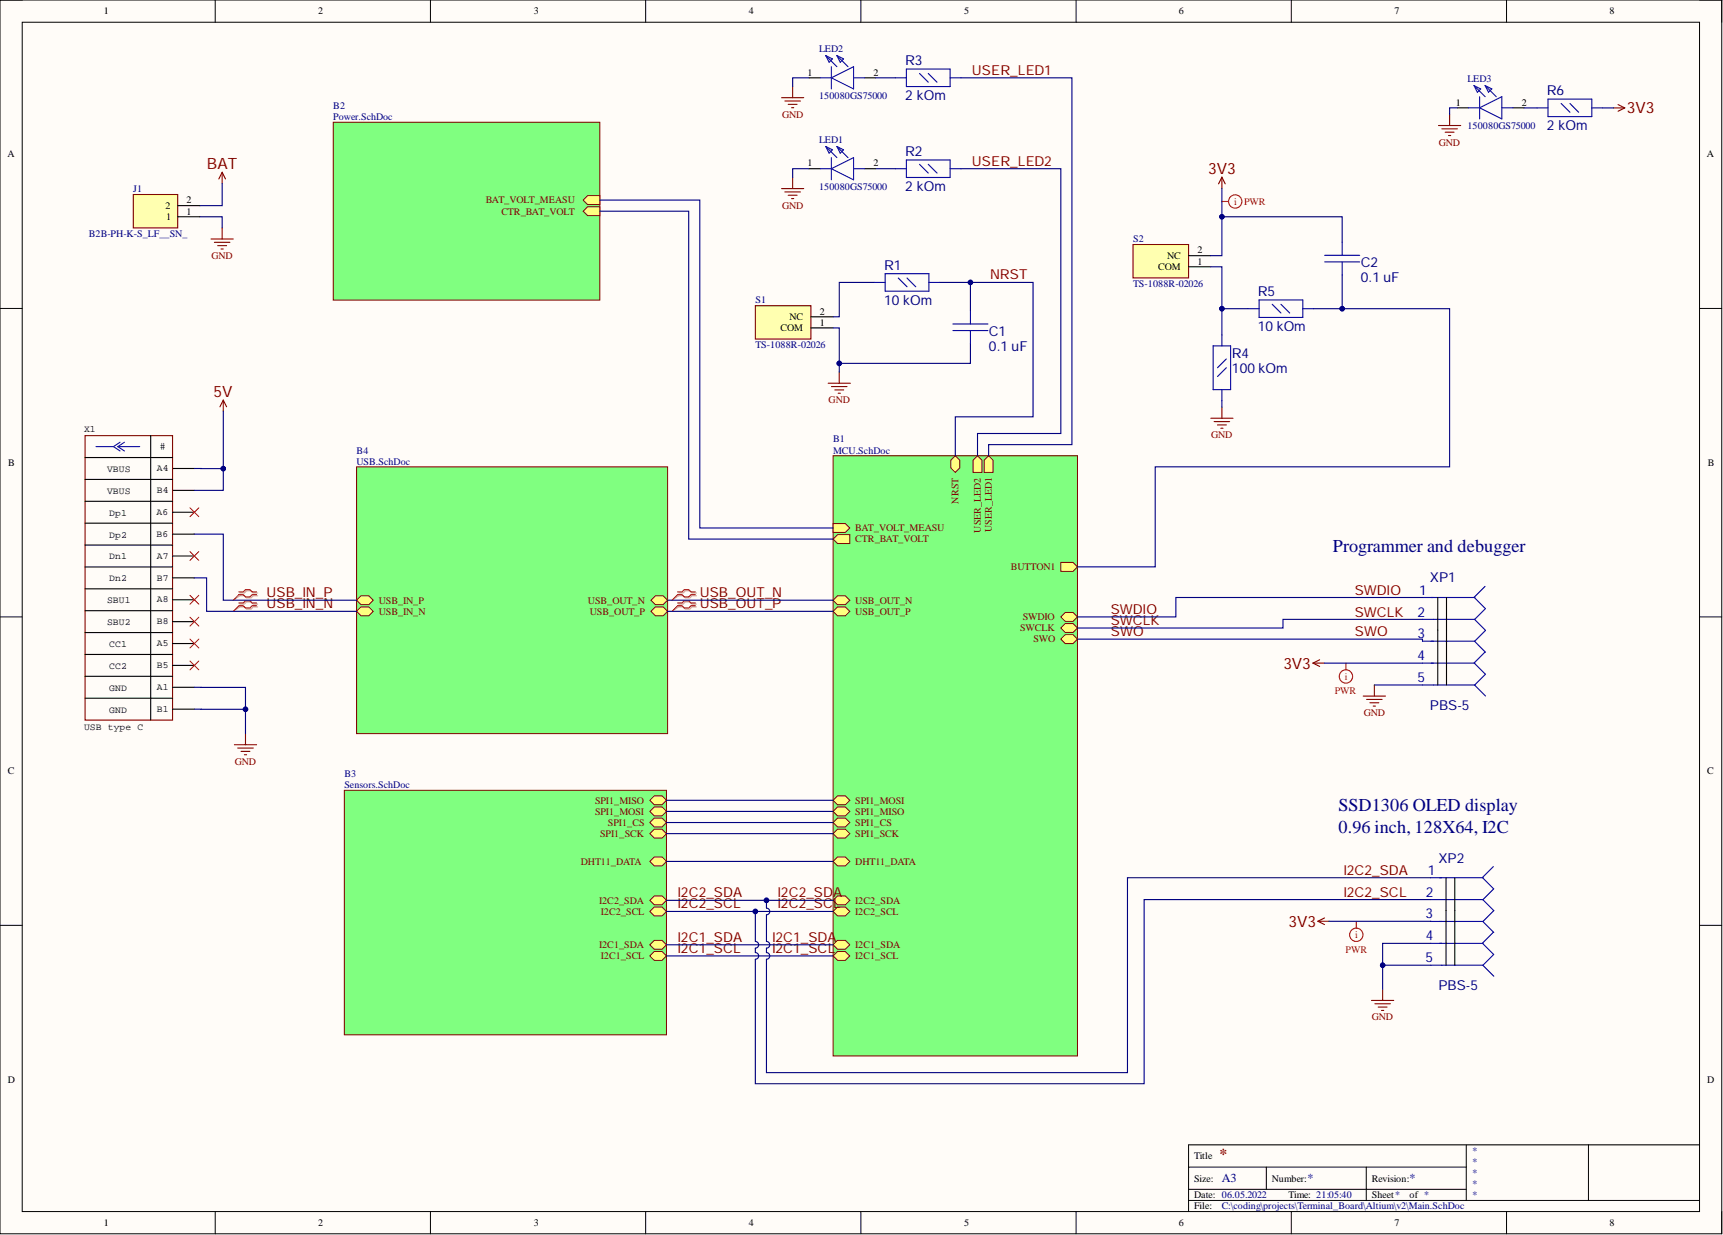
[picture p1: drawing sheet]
<svg xmlns="http://www.w3.org/2000/svg" width="393mm" height="282mm" viewBox="0 0 393 282" stroke-linecap="round" stroke-linejoin="round" font-family="sans-serif">
<defs><g id="words">
<g font-size="4.1" fill="#000080">
<text x="304.3" y="125.9">Programmer and debugger</text>
<text x="305.6" y="185">SSD1306 OLED display</text>
<text x="305.6" y="190.1">0.96 inch, 128X64, I2C</text>
</g>
<g font-size="3.6" fill="#800000">
<text x="371.4" y="25.9">3V3</text>
<text x="47.3" y="38.6">BAT</text>
<text x="275.8" y="39.7">3V3</text>
<text x="48.8" y="90.6">5V</text>
<text x="293" y="152.6">3V3</text>
<text x="294.2" y="211.5">3V3</text>
</g>
<text font-size="3.5" fill="#800000" x="278.4" y="264.6">*</text>
<g font-size="3.1" fill="#000080">
<text x="206.7" y="14.9">R3</text>
<text x="206.7" y="22.9">2 kOm</text>
<text x="353.2" y="21.7">R6</text>
<text x="353.2" y="29.8">2 kOm</text>
<text x="206.7" y="35.6">R2</text>
<text x="206.7" y="43.6">2 kOm</text>
<text x="201.9" y="61.6">R1</text>
<text x="310.6" y="60.9">C2</text>
<text x="310.6" y="64.4">0.1 uF</text>
<text x="201.9" y="69.6">10kOm</text>
<text x="287.1" y="67.6">R5</text>
<text x="225.8" y="76.6">C1</text>
<text x="287.1" y="75.6">10kOm</text>
<text x="225.8" y="80.2">0.1 uF</text>
<text x="281.2" y="81.6">R4</text>
<text x="281.2" y="85.2">100kOm</text>
<text x="326.5" y="132.9">XP1</text>
<text x="326.5" y="162">PBS-5</text>
<text x="328.4" y="196.9">XP2</text>
<text x="328.4" y="226">PBS-5</text>
</g>
<g font-size="3.1" fill="#800000">
<text x="221.9" y="17.1">USER_LED1</text>
<text x="221.9" y="37.9">USER_LED2</text>
<text x="226" y="63.8">NRST</text>
<text x="60.9" y="136.3">USB_IN_P</text>
<text x="159.8" y="136.3">USB_OUT_N</text>
<text x="309.3" y="135.7">SWDIO</text>
<text x="60.9" y="138.9">USB_IN_N</text>
<text x="159.8" y="138.9">USB_OUT_P</text>
<text x="253.6" y="140.1">SWDIO</text>
<text x="253.6" y="142.7">SWCLK</text>
<text x="309.3" y="140.7">SWCLK</text>
<text x="253.6" y="145.2">SWO</text>
<text x="309.3" y="145.2">SWO</text>
<text x="306.7" y="199.7">I2C2_SDA</text>
<text x="154.7" y="204.8">I2C2_SDA</text>
<text x="154.7" y="207.3">I2C2_SCL</text>
<text x="177.5" y="204.8">I2C2_SDA</text>
<text x="177.5" y="207.3">I2C2_SCL</text>
<text x="306.7" y="204.6">I2C2_SCL</text>
<text x="154.7" y="215">I2C1_SDA</text>
<text x="176.2" y="215">I2C1_SDA</text>
<text x="154.7" y="217.5">I2C1_SCL</text>
<text x="176.2" y="217.5">I2C1_SCL</text>
</g>
<g font-size="3.1" fill="#0000b4">
<text x="324" y="135.7">1</text>
<text x="323.6" y="140.7">2</text>
<text x="323.6" y="145.7">3</text>
<text x="323.6" y="155.7">5</text>
<text x="323.6" y="150.7">4</text>
<text x="325.9" y="199.7">1</text>
<text x="325.4" y="209.6">3</text>
<text x="325.5" y="204.6">2</text>
<text x="325.5" y="214.6">4</text>
<text x="325.4" y="219.6">5</text>
</g>
<g font-size="2.8" fill="#000080">
<text x="278.9" y="269.8">A3</text>
<text x="298.5" y="269.8">*</text>
<text x="321.8" y="269.8">*</text>
</g>
<g font-size="2.3">
<text x="23.7" y="3.3">1</text>
<text x="72.6" y="3.3">2</text>
<text x="121.9" y="3.3">3</text>
<text x="170.9" y="3.3">4</text>
<text x="220.1" y="3.3">5</text>
<text x="269.1" y="3.3">6</text>
<text x="318.3" y="3.3">7</text>
<text x="367.4" y="3.3">8</text>
<text x="184.4" y="17.3">1</text>
<text x="199.4" y="17.3">2</text>
<text x="332.4" y="24.1">1</text>
<text x="347.4" y="24.1">2</text>
<text x="1.7" y="35.9">A</text>
<text x="389.7" y="35.9">A</text>
<text x="184.4" y="38">1</text>
<text x="199.4" y="38">2</text>
<text x="37.8" y="47.7">2</text>
<text x="42.6" y="46.4">2</text>
<text x="38" y="50.2">1</text>
<text x="42.6" y="49">1</text>
<text x="266.4" y="59.1">NC</text>
<text x="273.4" y="57.8">2</text>
<text x="264.4" y="61.6">COM</text>
<text x="273.4" y="60.4">1</text>
<text x="187.1" y="71.8">2</text>
<text x="178.2" y="75.6">COM</text>
<text x="180.2" y="73.1">NC</text>
<text x="187.1" y="74.3">1</text>
<text x="1.9" y="106.4">B</text>
<text x="389.8" y="106.4">B</text>
<text x="1.8" y="176.7">C</text>
<text x="389.8" y="176.7">C</text>
<text x="1.8" y="247.2">D</text>
<text x="389.8" y="247.2">D</text>
<text x="272.6" y="264.6">Title</text>
<text x="272.6" y="269.7">Size:</text>
<text x="290.4" y="269.7">Number:</text>
<text x="313.2" y="269.7">Revision:</text>
<text x="272.6" y="273.5">Date: 06.05.2022</text>
<text x="294.2" y="273.5">Time: 21:05:40</text>
<text x="313.2" y="273.5">Sheet*</text>
<text x="321.8" y="273.5">of *</text>
<text x="23.7" y="279.8">1</text>
<text x="72.6" y="279.8">2</text>
<text x="121.9" y="279.8">3</text>
<text x="170.9" y="279.8">4</text>
<text x="220.1" y="279.8">5</text>
<text x="269.1" y="279.8">6</text>
<text x="272.6" y="276">File:</text>
<text x="318.3" y="279.8">7</text>
<text x="367.4" y="279.8">8</text>
</g>
<g font-size="2.3" fill="#000080">
<text x="187" y="11.9">LED2</text>
<text x="187" y="22.6">150080GS75000</text>
<text x="335" y="18.8">LED3</text>
<text x="76.1" y="24.9">B2</text>
<text x="76.1" y="27.4">Power.SchDoc</text>
<text x="335" y="29.4">150080GS75000</text>
<text x="187" y="32.6">LED1</text>
<text x="30.4" y="43.9">J1</text>
<text x="187" y="43.3">150080GS75000</text>
<text x="20.3" y="54">B2B-PH-K-S_LF__SN_</text>
<text x="258.7" y="55.3">S2</text>
<text x="258.7" y="65.5">TS-1088R-02026</text>
<text x="172.4" y="69.3">S1</text>
<text x="172.4" y="79.4">TS-1088R-02026</text>
<text x="190.2" y="101">B1</text>
<text x="81.4" y="103.5">B4</text>
<text x="81.4" y="106">USB.SchDoc</text>
<text x="190.2" y="103.5">MCU.SchDoc</text>
<text x="78.6" y="177.3">B3</text>
<text x="78.6" y="179.9">Sensors.SchDoc</text>
<text x="336" y="263.3">*</text>
<text x="336" y="265.9">*</text>
<text x="336" y="268.4">*</text>
<text x="336" y="270.9">*</text>
<text x="336" y="273.5">*</text>
<text x="278.9" y="276">C:\coding\projects\Terminal_Board\Altium\v2\Main.SchDoc</text>
</g>
<g font-size="2.3" fill="#800000">
<text x="178.5" y="26.9">GND</text>
<text x="328.5" y="33.2">GND</text>
<text x="110.9" y="46.4">BAT_VOLT_MEASU</text>
<text x="178.5" y="47.6">GND</text>
<text x="114.5" y="49">CTR_BAT_VOLT</text>
<text x="48.3" y="59.1">GND</text>
<text x="189.2" y="92">GND</text>
<text x="276.5" y="100">GND</text>
<text x="218.8" y="114.9" transform="rotate(-90 218.8 114.9)">NRST</text>
<text x="195.3" y="121.3">BAT_VOLT_MEASU</text>
<text x="195.3" y="123.8">CTR_BAT_VOLT</text>
<text x="223.9" y="121.6" transform="rotate(-90 223.9 121.6)">USER_LED2</text>
<text x="226.5" y="121.4" transform="rotate(-90 226.5 121.4)">USER_LED1</text>
<text x="230.8" y="130.1">BUTTON1</text>
<text x="86.5" y="137.8">USB_IN_P</text>
<text x="134.2" y="137.8">USB_OUT_N</text>
<text x="195.3" y="137.8">USB_OUT_N</text>
<text x="86.5" y="140.3">USB_IN_N</text>
<text x="134.7" y="140.3">USB_OUT_P</text>
<text x="195.3" y="140.3">USB_OUT_P</text>
<text x="233.5" y="141.6">SWDIO</text>
<text x="232.9" y="144.1">SWCLK</text>
<text x="235.9" y="146.6">SWO</text>
<text x="311.3" y="163.5">GND</text>
<text x="53.6" y="174.5">GND</text>
<text x="135.8" y="186">SPI1_MOSI</text>
<text x="135.8" y="183.4">SPI1_MISO</text>
<text x="195.3" y="183.4">SPI1_MOSI</text>
<text x="195.3" y="186">SPI1_MISO</text>
<text x="137" y="191">SPI1_SCK</text>
<text x="138.8" y="188.5">SPI1_CS</text>
<text x="195.3" y="191">SPI1_SCK</text>
<text x="195.3" y="188.5">SPI1_CS</text>
<text x="132.6" y="197.4">DHT11_DATA</text>
<text x="195.3" y="197.4">DHT11_DATA</text>
<text x="136.8" y="206.2">I2C2_SDA</text>
<text x="137.2" y="208.8">I2C2_SCL</text>
<text x="195.3" y="206.2">I2C2_SDA</text>
<text x="195.3" y="208.8">I2C2_SCL</text>
<text x="136.8" y="216.4">I2C1_SDA</text>
<text x="137.2" y="218.9">I2C1_SCL</text>
<text x="195.3" y="218.9">I2C1_SCL</text>
<text x="195.3" y="216.4">I2C1_SDA</text>
<text x="313.2" y="232.9">GND</text>
</g>
<g font-size="2.3" fill="#f00">
<text x="281.7" y="46.8">i</text>
<text x="284" y="46.8">PWR</text>
<text x="307" y="155.2">i</text>
<text x="304.7" y="158.5">PWR</text>
<text x="309.4" y="214.1">i</text>
<text x="307.2" y="217.4">PWR</text>
</g>
<g font-size="2.2">
<text x="19.2" y="98.5">X1</text>
<text x="24.4" y="107.7">VBUS</text>
<text x="35.8" y="107.5">A4</text>
<text x="36.5" y="102.5">#</text>
<text x="24.4" y="112.7">VBUS</text>
<text x="35.8" y="112.5">B4</text>
<text x="24.9" y="117.7">Dp1</text>
<text x="35.8" y="117.5">A6</text>
<text x="24.9" y="122.7">Dp2</text>
<text x="35.8" y="122.5">B6</text>
<text x="24.9" y="127.7">Dn1</text>
<text x="35.8" y="127.5">A7</text>
<text x="24.4" y="137.7">SBU1</text>
<text x="24.9" y="132.7">Dn2</text>
<text x="35.8" y="132.5">B7</text>
<text x="35.8" y="137.5">A8</text>
<text x="24.4" y="142.7">SBU2</text>
<text x="35.8" y="142.5">B8</text>
<text x="24.9" y="147.7">CC1</text>
<text x="35.8" y="147.5">A5</text>
<text x="24.9" y="152.7">CC2</text>
<text x="35.8" y="152.5">B5</text>
<text x="24.9" y="157.7">GND</text>
<text x="35.8" y="157.5">A1</text>
<text x="19.2" y="166.5">USB type C</text>
<text x="24.9" y="162.7">GND</text>
<text x="35.8" y="162.4">B1</text>
</g>
</g></defs>
<path d="M0 0h393.1v281.6h-393.1z" fill-rule="evenodd" fill="#fffcf8"/>
<path d="M0 0h393.1v281.6h-393.1z" fill="none" stroke="#000" stroke-width=".23"/>
<path d="M5.1 5.1h382.9v271.4h-382.9z" fill-rule="evenodd" fill="#fffcf8"/>
<g fill="none" stroke="#000" stroke-width=".23">
<path d="M0 0h5.1M5.1 5.1h382.9v271.4h-382.9zM49.1 0v5.1M98.3 0v5.1M147.4 0v5.1M196.5 0v5.1M245.7 0v5.1M294.8 0v5.1M343.9 0v5.1M388 0h5.1v5.1M0 70.4h5.1M388 70.4h5.1"/>
<path d="M0 140.8h5.1M388 140.8h5.1M0 211.2h5.1M388 211.2h5.1M49.1 276.5v5.1M98.3 276.5v5.1M147.4 276.5v5.1M196.5 276.5v5.1M245.7 276.5v5.1M271.3 266.4h63.4M271.3 274h116.7M271.3 271.4h63.4"/>
<path d="M289.1 266.4v5M294.8 276.5v5.1M311.9 266.4v7.6M334.7 261.3v12.7M343.9 276.5v5.1M362.6 261.3v12.7M388 261.3h-116.7v15.2M393.1 276.5v5.1"/>
</g>
<path d="M190.2 104h55.8v137h-55.8z" fill-rule="evenodd" fill="#80ff80"/>
<path d="M190.2 104h55.8v137h-55.8z" fill="none" stroke="#800000" stroke-width=".23"/>
<path d="M191.2 204.5h1.8l1 1-1 1h-1.8l-1-1z" fill-rule="evenodd" fill="#ffff80"/>
<path d="M191.2 204.5h1.8l1 1-1 1h-1.8l-1-1z" fill="none" stroke="#800000" stroke-width=".23"/>
<path d="M243.2 142.3h1.8l1 1-1 1.1h-1.8l-1-1.1z" fill-rule="evenodd" fill="#ffff80"/>
<path d="M243.2 142.3h1.8l1 1-1 1.1h-1.8l-1-1.1z" fill="none" stroke="#800000" stroke-width=".23"/>
<path d="M191.2 189.3h1.8l1 1-1 1h-1.8l-1-1z" fill-rule="evenodd" fill="#ffff80"/>
<path d="M191.2 189.3h1.8l1 1-1 1h-1.8l-1-1z" fill="none" stroke="#800000" stroke-width=".23"/>
<path d="M191.2 217.2h1.8l1 1-1 1h-1.8l-1-1z" fill-rule="evenodd" fill="#ffff80"/>
<path d="M191.2 217.2h1.8l1 1-1 1h-1.8l-1-1z" fill="none" stroke="#800000" stroke-width=".23"/>
<path d="M190.2 119.5h2.8l1 1-1 1h-2.8z" fill-rule="evenodd" fill="#ffff80"/>
<path d="M190.2 119.5h2.8l1 1-1 1h-2.8z" fill="none" stroke="#800000" stroke-width=".23"/>
<path d="M218.1 104l1 1v1.8l-1 1-1-1v-1.8z" fill-rule="evenodd" fill="#ffff80"/>
<path d="M218.1 104l1 1v1.8l-1 1-1-1v-1.8z" fill="none" stroke="#800000" stroke-width=".23"/>
<path d="M191.2 181.6h1.8l1 1.1-1 1h-1.8l-1-1z" fill-rule="evenodd" fill="#ffff80"/>
<path d="M191.2 181.6h1.8l1 1.1-1 1h-1.8l-1-1z" fill="none" stroke="#800000" stroke-width=".23"/>
<path d="M242.2 128.4h2.8l1 1-1 1h-2.8z" fill-rule="evenodd" fill="#ffff80"/>
<path d="M242.2 128.4h2.8l1 1-1 1h-2.8z" fill="none" stroke="#800000" stroke-width=".23"/>
<path d="M243.2 139.8h1.8l1 1-1 1h-1.8l-1-1z" fill-rule="evenodd" fill="#ffff80"/>
<path d="M243.2 139.8h1.8l1 1-1 1h-1.8l-1-1z" fill="none" stroke="#800000" stroke-width=".23"/>
<path d="M223.2 104l1 1v2.8h-2.1v-2.8z" fill-rule="evenodd" fill="#ffff80"/>
<path d="M223.2 104l1 1v2.8h-2.1v-2.8z" fill="none" stroke="#800000" stroke-width=".23"/>
<path d="M225.7 104l1 1v2.8h-2v-2.8z" fill-rule="evenodd" fill="#ffff80"/>
<path d="M225.7 104l1 1v2.8h-2v-2.8z" fill="none" stroke="#800000" stroke-width=".23"/>
<path d="M191.2 184.2h1.8l1 1-1 1h-1.8l-1-1z" fill-rule="evenodd" fill="#ffff80"/>
<path d="M191.2 184.2h1.8l1 1-1 1h-1.8l-1-1z" fill="none" stroke="#800000" stroke-width=".23"/>
<path d="M191.2 122h2.8v2.1h-2.8l-1-1.1z" fill-rule="evenodd" fill="#ffff80"/>
<path d="M191.2 122h2.8v2.1h-2.8l-1-1.1z" fill="none" stroke="#800000" stroke-width=".23"/>
<path d="M243.2 144.9h1.8l1 1-1 1h-1.8l-1-1z" fill-rule="evenodd" fill="#ffff80"/>
<path d="M243.2 144.9h1.8l1 1-1 1h-1.8l-1-1z" fill="none" stroke="#800000" stroke-width=".23"/>
<path d="M191.2 207h1.8l1 1-1 1h-1.8l-1-1z" fill-rule="evenodd" fill="#ffff80"/>
<path d="M191.2 207h1.8l1 1-1 1h-1.8l-1-1z" fill="none" stroke="#800000" stroke-width=".23"/>
<path d="M191.2 186.7h1.8l1 1-1 1h-1.8l-1-1z" fill-rule="evenodd" fill="#ffff80"/>
<path d="M191.2 186.7h1.8l1 1-1 1h-1.8l-1-1z" fill="none" stroke="#800000" stroke-width=".23"/>
<path d="M191.2 214.6h1.8l1 1-1 1.1h-1.8l-1-1.1z" fill-rule="evenodd" fill="#ffff80"/>
<path d="M191.2 214.6h1.8l1 1-1 1.1h-1.8l-1-1.1z" fill="none" stroke="#800000" stroke-width=".23"/>
<path d="M191.2 195.6h1.8l1 1-1 1h-1.8l-1-1z" fill-rule="evenodd" fill="#ffff80"/>
<path d="M191.2 195.6h1.8l1 1-1 1h-1.8l-1-1z" fill="none" stroke="#800000" stroke-width=".23"/>
<path d="M191.2 136h1.8l1 1-1 1h-1.8l-1-1z" fill-rule="evenodd" fill="#ffff80"/>
<path d="M191.2 136h1.8l1 1-1 1h-1.8l-1-1z" fill="none" stroke="#800000" stroke-width=".23"/>
<path d="M191.2 138.5h1.8l1 1-1 1h-1.8l-1-1z" fill-rule="evenodd" fill="#ffff80"/>
<path d="M191.2 138.5h1.8l1 1-1 1h-1.8l-1-1z" fill="none" stroke="#800000" stroke-width=".23"/>
<path d="M76.1 27.9h60.8v40.6h-60.8z" fill-rule="evenodd" fill="#80ff80"/>
<path d="M76.1 27.9h60.8v40.6h-60.8z" fill="none" stroke="#800000" stroke-width=".23"/>
<path d="M134.1 44.7h2.8v2h-2.8l-1-1z" fill-rule="evenodd" fill="#ffff80"/>
<path d="M134.1 44.7h2.8v2h-2.8l-1-1z" fill="none" stroke="#800000" stroke-width=".23"/>
<path d="M134.1 47.2h2.8v2h-2.8l-1-1z" fill-rule="evenodd" fill="#ffff80"/>
<path d="M134.1 47.2h2.8v2h-2.8l-1-1z" fill="none" stroke="#800000" stroke-width=".23"/>
<path d="M78.6 180.4h73.6v55.8h-73.6z" fill-rule="evenodd" fill="#80ff80"/>
<path d="M78.6 180.4h73.6v55.8h-73.6z" fill="none" stroke="#800000" stroke-width=".23"/>
<path d="M149.4 217.2h1.7l1.1 1-1.1 1h-1.7l-1.1-1z" fill-rule="evenodd" fill="#ffff80"/>
<path d="M149.4 217.2h1.7l1.1 1-1.1 1h-1.7l-1.1-1z" fill="none" stroke="#800000" stroke-width=".23"/>
<path d="M149.4 214.6h1.7l1.1 1-1.1 1.1h-1.7l-1.1-1.1z" fill-rule="evenodd" fill="#ffff80"/>
<path d="M149.4 214.6h1.7l1.1 1-1.1 1.1h-1.7l-1.1-1.1z" fill="none" stroke="#800000" stroke-width=".23"/>
<path d="M149.4 195.6h1.7l1.1 1-1.1 1h-1.7l-1.1-1z" fill-rule="evenodd" fill="#ffff80"/>
<path d="M149.4 195.6h1.7l1.1 1-1.1 1h-1.7l-1.1-1z" fill="none" stroke="#800000" stroke-width=".23"/>
<path d="M149.4 207h1.7l1.1 1-1.1 1h-1.7l-1.1-1z" fill-rule="evenodd" fill="#ffff80"/>
<path d="M149.4 207h1.7l1.1 1-1.1 1h-1.7l-1.1-1z" fill="none" stroke="#800000" stroke-width=".23"/>
<path d="M149.4 204.5h1.7l1.1 1-1.1 1h-1.7l-1.1-1z" fill-rule="evenodd" fill="#ffff80"/>
<path d="M149.4 204.5h1.7l1.1 1-1.1 1h-1.7l-1.1-1z" fill="none" stroke="#800000" stroke-width=".23"/>
<path d="M149.4 184.2h1.7l1.1 1-1.1 1h-1.7l-1.1-1z" fill-rule="evenodd" fill="#ffff80"/>
<path d="M149.4 184.2h1.7l1.1 1-1.1 1h-1.7l-1.1-1z" fill="none" stroke="#800000" stroke-width=".23"/>
<path d="M149.4 189.3h1.7l1.1 1-1.1 1h-1.7l-1.1-1z" fill-rule="evenodd" fill="#ffff80"/>
<path d="M149.4 189.3h1.7l1.1 1-1.1 1h-1.7l-1.1-1z" fill="none" stroke="#800000" stroke-width=".23"/>
<path d="M149.4 186.7h1.7l1.1 1-1.1 1h-1.7l-1.1-1z" fill-rule="evenodd" fill="#ffff80"/>
<path d="M149.4 186.7h1.7l1.1 1-1.1 1h-1.7l-1.1-1z" fill="none" stroke="#800000" stroke-width=".23"/>
<path d="M149.4 181.6h1.7l1.1 1.1-1.1 1h-1.7l-1.1-1z" fill-rule="evenodd" fill="#ffff80"/>
<path d="M149.4 181.6h1.7l1.1 1.1-1.1 1h-1.7l-1.1-1z" fill="none" stroke="#800000" stroke-width=".23"/>
<path d="M30.4 44.4h10.2v7.6h-10.2z" fill-rule="evenodd" fill="#ffffb0"/>
<g fill="none" stroke="#800000" stroke-width=".25">
<path d="M50.7 39.3v2.6M50.7 39.3l-.7 1.5M50.7 39.3l.8 1.5M328.4 28.6h5.1M329.2 29.4h3.5M329.9 30.2h2M330.7 30.9h.5M330.9 26.1v2.5M368.4 24.6h2.5M369.4 23.9l1.5 .7M370.9 24.6l-1.5 .8M30.4 44.4h10.2v7.6h-10.2z"/>
<path d="M48.2 54.5h5.1M48.9 55.3h3.6M49.7 56.1h2M50.5 56.8h.5M50.7 52v2.5"/>
</g>
<path d="M40.6 49.5h5M40.6 46.9h5" fill="none" stroke="#000" stroke-width=".25"/>
<path d="M350.9 24.6h2.5M353.4 22.6h10v4h-10zM356.4 23.6l2 2M358.4 23.6l2 2M363.4 24.6h2.5" fill="none" stroke="#0000b4" stroke-width=".25"/>
<path d="M81.4 106.6h71v60.8h-71z" fill-rule="evenodd" fill="#80ff80"/>
<path d="M81.4 106.6h71v60.8h-71z" fill="none" stroke="#800000" stroke-width=".23"/>
<path d="M149.6 136h1.8l1 1-1 1h-1.8l-1-1z" fill-rule="evenodd" fill="#ffff80"/>
<path d="M149.6 136h1.8l1 1-1 1h-1.8l-1-1z" fill="none" stroke="#800000" stroke-width=".23"/>
<path d="M149.6 138.5h1.8l1 1-1 1h-1.8l-1-1z" fill-rule="evenodd" fill="#ffff80"/>
<path d="M149.6 138.5h1.8l1 1-1 1h-1.8l-1-1z" fill="none" stroke="#800000" stroke-width=".23"/>
<path d="M82.4 136h1.8l1 1-1 1h-1.8l-1-1z" fill-rule="evenodd" fill="#ffff80"/>
<path d="M82.4 136h1.8l1 1-1 1h-1.8l-1-1z" fill="none" stroke="#800000" stroke-width=".23"/>
<path d="M82.4 138.5h1.8l1 1-1 1h-1.8l-1-1z" fill-rule="evenodd" fill="#ffff80"/>
<path d="M82.4 138.5h1.8l1 1-1 1h-1.8l-1-1z" fill="none" stroke="#800000" stroke-width=".23"/>
<g fill="none" stroke="#800000" stroke-width=".25">
<path d="M181 19.8v2.5M178.4 22.3h5.1M179.2 23.1h3.5M179.9 23.8h2.1M180.7 24.6h.5M178.4 43h5.1M179.2 43.8h3.5M179.9 44.6h2.1M180.7 45.3h.5M181 40.5v2.5M278.9 40.4v2.6M278.9 40.4l-.7 1.6"/>
<path d="M278.9 40.4l.8 1.6M51 91.3l-.8 1.6M51 91.3l.7 1.6M51 91.3v2.6M189.1 87.5h5M189.8 88.2h3.6M190.6 89h2M191.3 89.8h.6M191.6 84.9v2.6M276.4 95.5h5.1M277.2 96.2h3.5M277.9 97h2.1"/>
<path d="M278.7 97.7h.5M278.9 92.9v2.6M299.7 151.3l1.6 .8M299.7 151.3h2.6M301.3 150.6l-1.6 .7M311.2 158.9h5.1M312 159.6h3.5M313.8 156.3v2.6M53.5 170h5.1M54.3 170.7h3.5M55 171.5h2.1M55.8 172.3h.5"/>
<path d="M56 167.4v2.6M312.7 160.4h2.1M313.5 161.2h.5M300.9 210.3l1.5 .7M300.9 210.3h2.5M302.4 209.5l-1.5 .8M313.1 228.3h5.1M313.9 229.1h3.5M314.6 229.9h2.1M315.4 230.6h.5M315.6 225.8v2.5"/>
</g>
<g fill="none" stroke="#0000b4" stroke-width=".25">
<path d="M204.4 17.8h2.5M206.9 15.8h10v4h-10zM209.9 16.8l2 2M211.9 16.8l2 2M216.9 17.8h2.5M204.4 38.5h2.5M206.9 36.5h10v4h-10zM209.9 37.5l2 2M211.9 37.5l2 2M216.9 38.5h2.5M302.4 59.8h8M302.4 58.3h8"/>
<path d="M306.4 55.3v3M306.4 59.8v3M199.6 64.5h2.5M202.1 62.5h10v4h-10zM205.1 63.5l2 2M207.1 63.5l2 2M212.1 64.5h2.5M217.5 75.4h8M217.5 73.9h8M221.5 71v2.9M221.5 75.4v3M277 78.9h3.9v10h-3.9z"/>
<path d="M278.9 76.4v2.5M284.9 70.5h2.5M287.4 68.5h10v4h-10zM290.4 69.4l2 2M292.4 69.4l2 2M297.4 70.5h2.5M278.9 88.9v2.5M280 83.9l-2 2M280 81.9l-2 2M324.7 136.4h12M339 133.8l-2.5 2.5 2.5 2.5M339.1 138.9l-2.5 2.5 2.5 2.5-2.5 2.5 2.5 2.5"/>
<path d="M324.7 141.4h12M324.7 146.3h12M324.7 156.3h12M324.7 151.3h12M339 148.8l-2.5 2.5 2.5 2.5M339.1 153.9l-2.5 2.5 2.5 2.5M340.9 197.8l-2.5 2.5 2.5 2.5M326.6 205.3h12M326.6 200.3h12M326.6 210.3h12M326.6 215.3h12M340.9 212.8l-2.5 2.5 2.5 2.5"/>
<path d="M341 202.8l-2.5 2.5 2.5 2.5-2.5 2.5 2.5 2.5M341 217.8l-2.5 2.5 2.5 2.5M326.6 220.3h12"/>
</g>
<path d="M184.7 17.8h2.6M197.4 17.8h2.5M184.7 38.5h2.6M197.4 38.5h2.5M328.2 136.4v19.9M330.2 136.4v19.9M330.1 200.3v20M332.1 200.3v20" fill="none" stroke="#000" stroke-width=".25"/>
<g fill="none" stroke="#f00" stroke-width=".25">
<path d="M278.9 46h1.6M307.3 151.3v1.6M309.6 210.3v1.5"/>
<circle cx="282" cy="46" r="1.52"/>
<circle cx="307.3" cy="154.4" r="1.52"/>
<circle cx="309.6" cy="213.4" r="1.52"/>
</g>
<g fill="none" stroke="#00f" stroke-width=".25">
<path d="M187.3 17.8h2.5M188.5 12.7l2.6 2.5M188.5 12.7l1.5 .7-.7 .8zM189.8 17.8l5.1-2.6v5.1zM189.8 15.2v5.1M191.1 12.7l2.5 2.5M191.1 12.7l1.5 .7-.8 .8zM194.9 17.8h2.5M187.3 38.5h2.5M188.5 33.4l2.6 2.6M188.5 33.4l1.5 .8-.7 .8zM189.8 38.5l5.1-2.5v5z"/>
<path d="M189.8 36v5M191.1 33.4l2.5 2.6M191.1 33.4l1.5 .8-.8 .8zM194.9 38.5h2.5"/>
</g>
<path d="M258.7 55.8h12.6v7.6h-12.6z" fill-rule="evenodd" fill="#ffffb0"/>
<path d="M258.7 55.8h12.6v7.6h-12.6z" fill="none" stroke="#800000" stroke-width=".25"/>
<path d="M271.3 58.4h5.1M271.3 60.9h5.1" fill="none" stroke="#000" stroke-width=".25"/>
<path d="M172.4 69.8h12.7v7.6h-12.7z" fill-rule="evenodd" fill="#ffffb0"/>
<path d="M172.4 69.8h12.7v7.6h-12.7zM19.4 99.4h20v65h-20z" fill="none" stroke="#800000" stroke-width=".25"/>
<g fill="none" stroke="#000" stroke-width=".25">
<path d="M332.7 24.6h2.5M345.4 24.6h2.5M185.1 74.8h5.1M185.1 72.3h5.1M34.4 99.4v65M19.4 104.4h20M19.4 109.4h20M19.4 114.4h20M19.4 119.4h20M39.4 106.9h5M39.4 111.9h5M39.4 116.9h5"/>
<path d="M19.4 124.4h20M19.4 129.4h20M19.4 134.4h20M19.4 139.4h20M39.4 121.9h5M39.4 126.9h5M39.4 131.9h5M39.4 136.9h5M19.4 144.4h20M19.4 149.4h20M19.4 154.4h20M19.4 159.4h20"/>
<path d="M39.4 141.9h5M39.4 146.9h5M39.4 151.9h5M39.4 156.9h5M39.4 161.9h5"/>
</g>
<g fill="none" stroke="#00f" stroke-width=".25">
<path d="M336.5 19.5l2.5 2.6M336.5 19.5l1.5 .8-.7 .8zM339 19.5l2.6 2.6M339 19.5l1.6 .8-.8 .8zM335.2 24.6h2.6M337.8 24.6l5.1-2.5v5zM337.8 22.1v5M342.9 24.6h2.5M21.9 101.9h4M25.9 101.9l1.5 1M26.9 101.9h5M26.9 101.9l1.5 1"/>
<path d="M27.4 100.9l-1.5 1M28.4 100.9l-1.5 1"/>
</g>
<path d="M43.4 135.9l2 2M45.4 135.9l-2 2M54.5 135.7l-1.2 1.3M54.5 138.3l-1.2 1.2M154.7 135.7l-1.3 1.3M154.7 138.3l-1.3 1.2M43.4 140.9l2 2M43.4 145.9l2 2M43.4 150.9l2 2M45.4 140.9l-2 2M45.4 145.9l-2 2M45.4 150.9l-2 2" fill="none" stroke="#f00" stroke-width=".23"/>
<path d="M54.8 135.3h1l.5-.5h1l.5 .5h1M54.8 136h1l.5 .5h1l.5-.5h1M54.8 137.9h1l.5-.5h1l.5 .5h1M54.8 138.5h1l.5 .5h1l.5-.5h1M154.9 135.3h1.1l.5-.5h1l.5 .5h1M154.9 136h1.1l.5 .5h1l.5-.5h1M154.9 137.9h1.1l.5-.5h1l.5 .5h1M154.9 138.5h1.1l.5 .5h1l.5-.5h1" fill="none" stroke="#d0a19e" stroke-width=".25"/>
<path d="M54.8 136l-1.5 1M54.8 138.5l-1.5 1M154.9 136l-1.5 1M154.9 138.5l-1.5 1" fill="none" stroke="#d0a19e" stroke-width=".23"/>
<path d="M54.5 135.1h1l.5-.5h1.1l.5 .5h1M54.5 135.7h1l.5 .5h1.1l.5-.5h1M54.5 137.6h1l.5-.5h1.1l.5 .5h1M54.5 138.3h1l.5 .5h1.1l.5-.5h1M154.7 135.1h1l.5-.5h1l.5 .5h1M154.7 135.7h1l.5 .5h1l.5-.5h1M154.7 137.6h1l.5-.5h1l.5 .5h1M154.7 138.3h1l.5 .5h1l.5-.5h1" fill="none" stroke="#f00" stroke-width=".25"/>
<path d="M44.4 161.9h11.6v5.5" fill="none" stroke="#000080" stroke-width=".25"/>
<circle cx="56" cy="161.9" r=".51" fill="#000080"/>
<circle cx="56" cy="161.9" r=".51" fill="none" stroke="#000080" stroke-width=".23"/>
<path d="M44.4 156.9h11.6v5" fill="none" stroke="#000080" stroke-width=".25"/>
<circle cx="56" cy="161.9" r=".51" fill="#000080"/>
<circle cx="56" cy="161.9" r=".51" fill="none" stroke="#000080" stroke-width=".23"/>
<path d="M51 107v4.9h-6.6" fill="none" stroke="#000080" stroke-width=".25"/>
<circle cx="51" cy="107" r=".51" fill="#000080"/>
<circle cx="51" cy="107" r=".51" fill="none" stroke="#000080" stroke-width=".23"/>
<path d="M51 93.9v13.1l-6.6-.1" fill="none" stroke="#000080" stroke-width=".25"/>
<circle cx="51" cy="107" r=".51" fill="#000080"/>
<circle cx="51" cy="107" r=".51" fill="none" stroke="#000080" stroke-width=".23"/>
<path d="M45.6 49.5h5.1v2.5M50.7 41.9v5h-5.1M136.9 48.2h20.3v74.8h33M136.9 45.7h22.9v74.8h30.4M152.2 208h38M152.2 218.2h38M152.2 215.6h38" fill="none" stroke="#000080" stroke-width=".25"/>
<circle cx="172.4" cy="208" r=".51" fill="#000080"/>
<circle cx="172.4" cy="208" r=".51" fill="none" stroke="#000080" stroke-width=".23"/>
<path d="M152.2 205.5h38" fill="none" stroke="#000080" stroke-width=".25"/>
<circle cx="175" cy="205.5" r=".51" fill="#000080"/>
<circle cx="175" cy="205.5" r=".51" fill="none" stroke="#000080" stroke-width=".23"/>
<path d="M152.4 139.5h37.8M152.4 137h37.8M152.2 196.6h38M152.2 190.3h38M152.2 187.7h38M152.2 185.2h38M152.2 182.7h38M326.6 205.3h-65.4v42h-88.8v-28.4a.76 .76 0 0 0 .8-.7 .76 .76 0 0 0-.8-.8v-1a.76 .76 0 0 0 .8-.8 .76 .76 0 0 0-.8-.7v-6.9" fill="none" stroke="#000080" stroke-width=".25"/>
<circle cx="172.4" cy="208" r=".51" fill="#000080"/>
<circle cx="172.4" cy="208" r=".51" fill="none" stroke="#000080" stroke-width=".23"/>
<path d="M326.6 200.3h-69.2v44.5h-82.4v-25.9a.76 .76 0 0 0 .7-.7 .76 .76 0 0 0-.7-.8v-1a.76 .76 0 0 0 .7-.8 .76 .76 0 0 0-.7-.7v-6.1a.76 .76 0 0 0 .7-.8 .76 .76 0 0 0-.7-.7v-1.8" fill="none" stroke="#000080" stroke-width=".25"/>
<circle cx="175" cy="205.5" r=".51" fill="#000080"/>
<circle cx="175" cy="205.5" r=".51" fill="none" stroke="#000080" stroke-width=".23"/>
<path d="M184.7 17.8h-3.7v2M184.7 38.5h-3.7v2M190.2 74.8h1.4v8.1h29.9v-4.5" fill="none" stroke="#000080" stroke-width=".25"/>
<circle cx="191.6" cy="82.9" r=".51" fill="#000080"/>
<circle cx="191.6" cy="82.9" r=".51" fill="none" stroke="#000080" stroke-width=".23"/>
<path d="M199.9 17.8h4.5M199.9 38.5h4.5M199.6 64.5h-8v7.8h-1.4M214.6 64.5h6.9v6.5" fill="none" stroke="#000080" stroke-width=".25"/>
<circle cx="221.5" cy="64.5" r=".51" fill="#000080"/>
<circle cx="221.5" cy="64.5" r=".51" fill="none" stroke="#000080" stroke-width=".23"/>
<path d="M221.5 64.5h14.3v30.6h-17.7v8.9" fill="none" stroke="#000080" stroke-width=".25"/>
<circle cx="221.5" cy="64.5" r=".51" fill="#000080"/>
<circle cx="221.5" cy="64.5" r=".51" fill="none" stroke="#000080" stroke-width=".23"/>
<path d="M219.4 17.8h25.3v83.7h-19v2.5M219.4 38.5h22.8v60.4h-19v5.1M306.4 62.8v7.7h24.5v36.1h-67.2v22.8h-17.7M324.7 136.4h-56.3v4.4h-22.4M246 145.9h78.7v.4M324.7 141.4h-31.8v1.9h-46.9" fill="none" stroke="#000080" stroke-width=".25"/>
<circle cx="306.4" cy="70.5" r=".51" fill="#000080"/>
<circle cx="306.4" cy="70.5" r=".51" fill="none" stroke="#000080" stroke-width=".23"/>
<path d="M276.4 60.9h2.5v9.6" fill="none" stroke="#000080" stroke-width=".25"/>
<circle cx="278.9" cy="70.5" r=".51" fill="#000080"/>
<circle cx="278.9" cy="70.5" r=".51" fill="none" stroke="#000080" stroke-width=".23"/>
<path d="M278.9 49.5v8.9h-2.5" fill="none" stroke="#000080" stroke-width=".25"/>
<circle cx="278.9" cy="49.5" r=".51" fill="#000080"/>
<circle cx="278.9" cy="49.5" r=".51" fill="none" stroke="#000080" stroke-width=".23"/>
<path d="M284.9 70.5h-6v5.9" fill="none" stroke="#000080" stroke-width=".25"/>
<circle cx="278.9" cy="70.5" r=".51" fill="#000080"/>
<circle cx="278.9" cy="70.5" r=".51" fill="none" stroke="#000080" stroke-width=".23"/>
<path d="M278.9 43v6.5h27.5v5.8" fill="none" stroke="#000080" stroke-width=".25"/>
<circle cx="278.9" cy="49.5" r=".51" fill="#000080"/>
<circle cx="278.9" cy="49.5" r=".51" fill="none" stroke="#000080" stroke-width=".23"/>
<path d="M299.9 70.5h6.5" fill="none" stroke="#000080" stroke-width=".25"/>
<circle cx="306.4" cy="70.5" r=".51" fill="#000080"/>
<circle cx="306.4" cy="70.5" r=".51" fill="none" stroke="#000080" stroke-width=".23"/>
<path d="M302.3 151.3h22.4M313.8 156.3h10.9M303.4 210.3h23.2M315.6 220.3h11" fill="none" stroke="#000080" stroke-width=".25"/>
<circle cx="315.6" cy="220.3" r=".51" fill="#000080"/>
<circle cx="315.6" cy="220.3" r=".51" fill="none" stroke="#000080" stroke-width=".23"/>
<path d="M326.6 215.3h-11v10.5" fill="none" stroke="#000080" stroke-width=".25"/>
<circle cx="315.6" cy="220.3" r=".51" fill="#000080"/>
<circle cx="315.6" cy="220.3" r=".51" fill="none" stroke="#000080" stroke-width=".23"/>
<path d="M332.7 24.6h-1.8v1.5M347.9 24.6h3M365.9 24.6h2.5M191.6 82.9v2" fill="none" stroke="#000080" stroke-width=".25"/>
<circle cx="191.6" cy="82.9" r=".51" fill="#000080"/>
<circle cx="191.6" cy="82.9" r=".51" fill="none" stroke="#000080" stroke-width=".23"/>
<path d="M278.9 91.4v1.5M44.4 131.9h2.8v7.6h34.2M44.4 121.9h6.6v15.1h30.4" fill="none" stroke="#000080" stroke-width=".25"/>
<path d="M43.4 115.9l2 2M45.4 115.9l-2 2M43.4 125.9l2 2M45.4 125.9l-2 2" fill="none" stroke="#f00" stroke-width=".23"/>
<use href="#words"/>
</svg>
